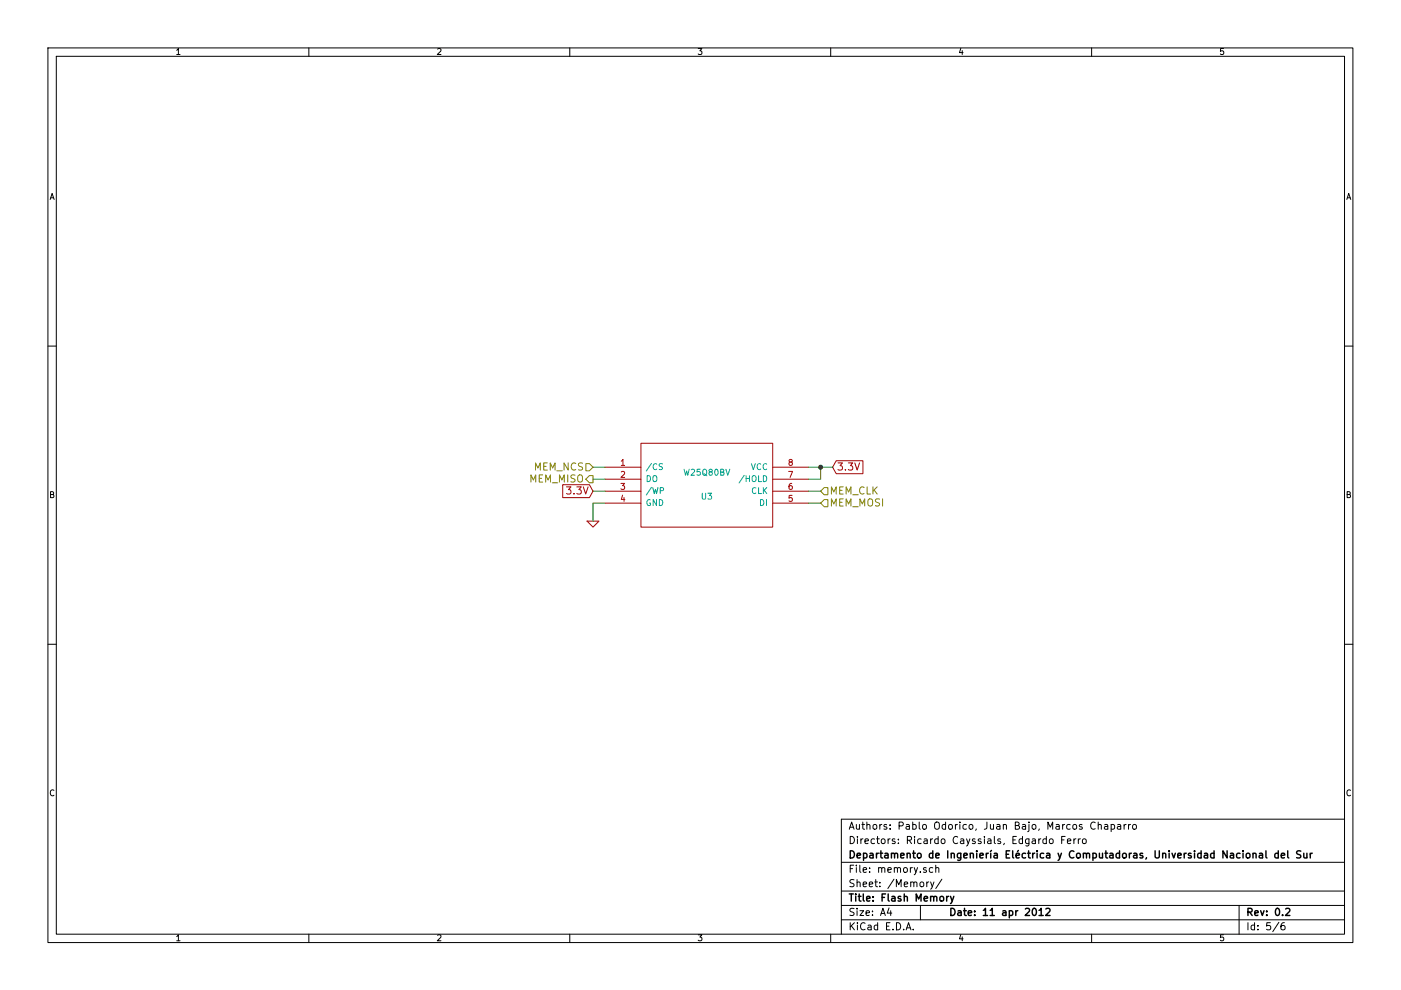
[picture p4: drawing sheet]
<svg xmlns="http://www.w3.org/2000/svg" width="297mm" height="210mm" viewBox="0 0 297 210" stroke-linecap="round" stroke-linejoin="round" font-family="sans-serif">
<g fill="none" stroke="#000" stroke-width=".21">
<path d="M10.2 10.2h276.6v189.6h-276.6zM11.9 11.9h273.2v186.2h-273.2zM37.5 10.7l.3-.4v1.3M37.5 11.6h.7M65.5 10.2v1.7M92.8 10.4l.5-.1 .2 .4-.8 .9h.8M120.8 10.2v1.7M148 10.3h.8l-.4 .5 .4 .1v.5l-.2 .2-.6-.2M176.1 10.2v1.7M203.7 10.2l-.3 1h.8M204 10.7v.9M231.4 10.2v1.7"/>
<path d="M259.4 10.3h-.6l-.1 .6 .2-.1 .5 .1v.5l-.2 .2-.5-.2M10.6 42.3l.4-1.3 .5 1.3M10.8 41.9h.6M285.5 42.3l.5-1.3 .4 1.3M285.7 41.9h.6M10.2 73.4h1.7M285.1 73.4h1.7M10.7 104.9l.6-.1v-.4l-.6-.2v1.3h.5l.2-.4-.2-.2M285.6 104.9l.6-.1v-.4l-.6-.2v1.3h.5l.2-.4-.2-.2M10.2 136.6h1.7M285.1 136.6h1.7M11.4 167.6a.55 .55 0 0 0-.7 .1 .55 .55 0 0 0 0 .7l.4 .3 .3-.1"/>
<path d="M180.1 175.8l.5-1.5 .5 1.5M180.2 175.4h.7M180.3 177.3a.77 .77 0 0 1 .9 .8 .77 .77 0 0 1-.9 .8zM181.6 174.8v.9l.4 .1 .2-.1M181.8 177.3v.2M181.8 177.9v1M182.2 174.8v1M182.5 177.9v1M182.7 174.8h.6M182.9 174.3v1.3l.4 .2M183 177.9l-.5 .3M183.4 178.4l.7-.2-.1-.3h-.4l-.2 .2 .1 .7h.5"/>
<path d="M183.8 175l.1-.1a.36 .36 0 0 1 .6 .1v.8M183.8 174.3v1.5M185.2 175l.2-.2 .4 .2v.7l-.2 .1-.4-.1zM185.4 177.9h-.4l-.3 .3 .1 .5 .2 .2 .4-.1M185.9 177.9h.5M186.1 177.3v1.4l.3 .2M186.5 174.8v1M186.9 178l.2-.1 .5 .1v.7l-.2 .2-.5-.2zM187 174.8l-.5 .3M188 174.9l-.4-.1-.2 .2 .1 .2 .5 .2v.3h-.6M188.3 177.9v1M188.7 177.9l-.4 .3"/>
<path d="M188.7 175.7v.1M188.7 174.9v.1M189.7 177.9h-.3l-.2 .2v.2l.5 .1v.4h-.5M190.5 178.7v.2M190.5 177.9v.2M190.6 175.1l.8-.1 .1-.2-.1-.4-.2-.1h-.6v1.5M192.2 174.9h.5l.1 .9M192.4 178.2l.7-.1 .2-.2-.1-.4-.2-.2h-.6v1.6M192.8 178.2l.5 .7M192.8 175.2l-.6 .1a.3 .3 0 0 0 .1 .5l.5-.1M193.5 174.9l.5-.1 .3 .3-.1 .6-.2 .1-.5-.1M193.5 174.3v1.5"/>
<path d="M193.9 177.3v.2M193.9 177.9v1M194.9 174.3v1.3l.2 .2M195.3 177.9h-.4l-.3 .3v.5l.3 .2 .4-.1M195.7 175l.2-.2 .4 .2v.7l-.2 .1-.4-.1zM195.9 177.9h.6l.1 1M196.6 178.2l-.7 .2a.3 .3 0 0 0 .2 .5l.5-.1M197.3 177.9v1M197.7 177.9l-.4 .3M198.2 174.5a.5 .5 0 0 1 .6-.2 .5 .5 0 0 1 .4 .5l-.1 .8-.3 .2a.53 .53 0 0 1-.7-.5zM198.9 177.9h-.4l-.3 .3v.5l.3 .2 .4-.1M198.9 177.3v1.6"/>
<path d="M199.6 178l.2-.1 .5 .1v.7l-.2 .2-.5-.2zM200.5 174.9l-.4-.1-.4 .3 .1 .6 .3 .1 .4-.1M200.5 174.3v1.5M201.2 175l.2-.2 .5 .2v.7l-.3 .1-.4-.1zM202.6 174.8v1M203 174.8l-.4 .3M203 177.5a.72 .72 0 0 0-1 .5 .72 .72 0 0 0 .7 .9l.3-.2M203.5 174.3v.1M203.5 174.8v1M203.7 177.9h.6v1M204.3 178.2l-.6 .2a.3 .3 0 0 0 .1 .5l.5-.1M204.9 174.9l-.4-.1-.3 .3v.6l.3 .1 .4-.1"/>
<path d="M204.9 177.9l.4 1M205.5 175l.3-.2 .4 .2v.7l-.2 .1-.5-.1zM205.6 177.9l-.5 1.3-.2 .2M206.7 177.9h-.3l-.3 .2 .1 .2 .5 .1v.4h-.6M207 175.7l-.2 .3M208 177.9h-.4l-.2 .2 .1 .2 .5 .1v.4h-.6M208.7 177.3v.2M208.7 177.9v1M209.2 174.3v1.3l-.5 .2M209.4 177.9h.6l.1 1M210 174.8l.1 .9 .3 .1 .2-.1M210.1 178.2l-.7 .2a.3 .3 0 0 0 .2 .5l.5-.1"/>
<path d="M210.6 174.8v1M210.8 177.3v1.4l.2 .2M211.4 174.9h.5l.1 .9M212 175.2l-.6 .1a.3 .3 0 0 0 .1 .5l.5-.1M212.1 177.9h-.3l-.3 .2 .1 .2 .5 .1v.4h-.6M212.7 175l.1-.1a.36 .36 0 0 1 .6 .1v.8M212.7 174.8v1M212.9 178.8l-.1 .3M214.8 178.1h.5M215.3 175h.6l.2-.3-.1-.3-.7-.1v1.5h.5l.3-.1 .1-.4-.4-.3M215.5 177.3h-.7v1.6h.7M216.8 177.9h-.4l-.3 .3v.5l.3 .2 .4-.1"/>
<path d="M216.8 174.9h.6v.9M216.8 177.3v1.6M217.4 175.2l-.6 .1a.3 .3 0 0 0 .1 .5l.5-.1M218.2 177.9v1.2l-.3 .3-.4-.1M218.2 177.9h-.5l-.3 .3 .1 .5 .2 .2 .5-.1M218.2 174.8v1.3l-.3 .2M218.2 174.3v.1M218.9 177.9h.6v1M218.9 175l.2-.2 .5 .2v.7l-.3 .1-.4-.1zM219.5 178.2l-.6 .2a.3 .3 0 0 0 .1 .5l.5-.1M220.2 177.9v1M220.3 175.7l-.1 .3"/>
<path d="M220.7 177.9l-.5 .3M221.8 177.9h-.4l-.3 .3 .1 .5 .2 .2 .4-.1M221.8 177.3v1.6M222.2 175.8v-1.5l.5 1.1 .5-1.1v1.5M222.6 178l.2-.1 .4 .1v.7l-.2 .2-.4-.2zM223.9 174.9h.6l.1 .9M224.6 175.2l-.7 .1a.3 .3 0 0 0 .2 .5l.5-.1M225.1 178.1h.5M225.3 174.8v1M225.7 174.8l-.4 .3M225.8 177.3h-.7v1.6M226.3 178.4l.8-.2-.1-.3h-.5l-.2 .2 .1 .7h.6"/>
<path d="M226.9 174.9l-.4-.1-.3 .3v.6l.3 .1 .4-.1M227.5 175l.3-.2 .4 .2v.7l-.2 .1-.5-.1zM227.7 177.9v1M228.1 177.9l-.4 .3M228.6 177.9v1M229.1 177.9l-.5 .3M229.4 174.9l-.3-.1-.3 .2 .1 .2 .5 .2v.3h-.6M229.6 178l.2-.1 .4 .1v.7l-.2 .2-.4-.2zM232.2 174.4a.72 .72 0 0 0-1 .5 .72 .72 0 0 0 .7 .9l.3-.1M232.8 175l.1-.1a.36 .36 0 0 1 .6 .1v.8M232.8 174.3v1.5M234.2 174.9h.6l.1 .9"/>
<path d="M234.9 175.2l-.7 .1a.3 .3 0 0 0 .2 .5l.5-.1M235.6 174.9l.4-.1 .3 .3-.1 .6-.2 .1-.4-.1M235.6 174.8v1.5M237 174.9h.5l.1 .9M237.6 175.2l-.6 .1a.3 .3 0 0 0 .1 .5l.5-.1M238.3 174.8v1M238.8 174.8l-.5 .3M239.3 174.8v1M239.7 174.8l-.4 .3M240.2 175l.2-.2 .5 .2v.7l-.3 .1-.4-.1zM285.1 173.7h-106.7v24.4M286.3 167.6a.55 .55 0 0 0-.7 .1 .55 .55 0 0 0 0 .7l.4 .3 .3-.1"/>
<path d="M37.5 198.6l.3-.4v1.3M37.5 199.5h.7M65.5 198.1v1.7M92.8 198.3l.5-.1 .2 .4-.8 .9h.8M120.8 198.1v1.7M148 198.2h.8l-.4 .5 .4 .1v.5l-.2 .2-.6-.2M176.1 198.1v1.7M178.4 182.8h106.7M178.4 188.9h106.7M178.4 195h106.7M178.4 192h106.7M180.3 195.6v1.6"/>
<path d="M180.3 184.2h.5M180.5 196.3l.7 .9M181 183.4h-.7v1.6M181.1 192.7l-.6-.1-.3 .3 .1 .3 .7 .3v.5l-.2 .1-.6-.1M181.1 186.6l-.6-.1-.3 .3 .1 .3 .7 .3v.5l-.2 .1-.6-.1M181.2 195.6l-.9 .9M181.6 183.4v.2M181.6 183.9v1.1M181.7 192.6v.1M181.7 187.1h.1a.36 .36 0 0 1 .6 .1v.8M181.7 186.5v1.5M181.7 193.1v1"/>
<path d="M181.8 195.6v.2M181.8 196.1v1.1M182.3 183.4v1.4l.2 .2M182.3 193.1h.8l-.8 1h.8M183 184.5l.7-.2v-.3l-.5-.1-.2 .3 .1 .7h.6M183 187.5l.7-.1v-.3l-.5-.1-.2 .2 .1 .7h.6M183.4 195.8a.72 .72 0 0 0-1 .5 .72 .72 0 0 0 .7 .9l.3-.2M183.6 193.6l.8-.1-.1-.3-.5-.1-.2 .2 .1 .7h.6M184 196.2h.6l.1 1M184.3 187.5l.7-.1v-.3l-.5-.1-.2 .2 .1 .7h.6M184.4 184.8v.2M184.4 184v.2"/>
<path d="M184.7 196.5l-.7 .1a.32 .32 0 0 0 .2 .6l.5-.1M185 194v.1M185 193.2v.1M185.5 187h.6M185.7 186.5v1.3l.4 .2M186.1 196.2l-.5-.1-.3 .3 .1 .6 .2 .2 .5-.1M186.1 195.6v1.6M186.3 184.1l.1-.1a.36 .36 0 0 1 .5 .2v.8M186.3 183.9v1.1M186.5 187.9v.1M186.5 187.1v.1M186.7 194.1l.5-1.5 .5 1.5"/>
<path d="M186.8 193.7h.8M186.9 184.2a.35 .35 0 0 1 .4-.3 .35 .35 0 0 1 .3 .3v.8M188 196.4h.5M188.2 184.5l.8-.2-.1-.3-.4-.1-.3 .3 .1 .7h.6M188.5 192.5l-.4 1.1h1M188.7 195.6h-.7v1.6h.7M188.8 193.1v1M189.3 197v.2M189.5 186.4l-1.3 2M189.6 184.1l.1-.1a.36 .36 0 0 1 .6 .2v.8M189.6 183.9v1.1M190 188v-1.5l.6 1.1 .5-1.1v1.5"/>
<path d="M190.1 195.6a.77 .77 0 0 1 .9 .8 .77 .77 0 0 1-.9 .8zM190.3 184.2a.35 .35 0 0 1 .3-.3 .35 .35 0 0 1 .3 .3v.8M191.6 197v.2M191.6 184.1l.3-.2 .4 .2v.7l-.2 .2-.5-.2zM191.7 187.5l.8-.1-.1-.3-.5-.1-.2 .2 .1 .7h.6M192.1 197.2l.5-1.6 .5 1.6M192.3 196.7h.7M193 183.9v1.1M193.1 187.1h.1a.36 .36 0 0 1 .6 .1v.8M193.1 187v1M193.4 183.9l-.4 .4M193.6 197v.2"/>
<path d="M193.8 187.2a.35 .35 0 0 1 .3-.2 .35 .35 0 0 1 .3 .2v.8M193.8 183.9l.4 1.1M194.5 183.9l-.5 1.4-.2 .2M195.1 184.8v.2M195.1 187.1l.3-.1 .4 .1v.8l-.2 .1-.5-.1zM195.1 192v3M196.4 184l-.4-.1-.2 .3 .1 .2 .5 .1v.4h-.6M196.5 187v1M196.9 187l-.4 .3M197.3 187l.4 1M197.8 184l-.5-.1-.3 .4 .1 .5 .2 .2 .5-.1M198 187l-.5 1.4-.2 .1"/>
<path d="M198.4 184.1l.1-.1a.36 .36 0 0 1 .6 .2v.8M198.4 183.4v1.6M199.7 186.4l-1.3 2M203.7 198.1l-.3 1h.8M204 198.6v.9M231.4 198.1v1.7M259.4 198.2h-.6l-.1 .6 .2-.1 .5 .1v.5l-.2 .2-.5-.2M262.7 192v6.1M264.6 195.6v1.6M266 196.2l-.4-.1-.3 .3v.6l.3 .2 .4-.1M266 195.6v1.6M266.7 197v.2"/>
<path d="M266.7 196.2v.2M269.3 195.6h-.7l-.1 .8 .3-.2 .5 .1 .1 .2-.1 .5-.2 .2-.6-.2M271.1 195.6l-1.3 1.9M272.3 195.6l-.4 .1a.99 .99 0 0 0 0 1.5l.5-.2 .1-.5-.3-.3-.5 .1-.1 .2"/>
</g>
<g fill="none" stroke="#000" stroke-width=".3">
<path d="M180.1 189.5h.8M180.3 180.4a.77 .77 0 0 1 .9 .8 .77 .77 0 0 1-.9 .7zM180.5 189.5v1.6M181.4 189.5v.2M181.4 190v1.1M181.7 181.4l.7-.1v-.3l-.5-.1-.2 .2 .1 .7h.6M182 190h.5M182.2 189.5v1.4l.3 .2M183 189.5v1.4l.3 .2M183.1 181l.4-.1 .3 .3-.1 .6-.2 .1-.4-.1M183.1 180.9v1.5M183.7 190.6l.8-.2-.1-.3-.4-.1-.3 .3 .1 .7h.6"/>
<path d="M184.5 181h.5l.1 .9M185.1 190.9v.2M185.1 190.1v.2M185.1 181.3l-.6 .1a.3 .3 0 0 0 .1 .5l.5-.1M185.8 180.9v1M186.3 180.9l-.5 .3M186.6 180.9h.5M186.8 180.4v1.3l.3 .2M187 190.3h.5M187.6 181h.6l.1 .9M187.8 189.5h-.8v1.6M188.3 181.3l-.7 .1a.3 .3 0 0 0 .2 .5l.5-.1"/>
<path d="M188.3 189.5v1.4l.2 .2M189 181.1l.1-.1a.36 .36 0 0 1 .6 .1v.8M189 180.9v1M189.1 190.1h.6l.1 1M189.7 181.1a.35 .35 0 0 1 .3-.2 .35 .35 0 0 1 .3 .2v.8M189.8 190.4l-.7 .2a.3 .3 0 0 0 .2 .5l.5-.1M191 181.4l.7-.1-.1-.3-.4-.1-.2 .2v.7h.6M191 190.1l-.4-.1-.2 .3 .1 .2 .5 .1v.4h-.6M191.7 190.2l.1-.1a.36 .36 0 0 1 .6 .2v.8M191.7 189.5v1.6M192.3 181.1l.1-.1a.36 .36 0 0 1 .6 .1v.8M192.3 180.9v1"/>
<path d="M193.5 180.9h.6M193.7 180.4v1.3l.4 .2M194.3 191.1v-1.6l.5 1.1 .5-1.1v1.6M194.6 181l.4-.1 .3 .3v.4l-.3 .3-.5-.3zM195.9 190.6l.8-.2-.1-.3-.4-.1-.3 .3 .1 .7h.6M197.3 190.2l.1-.1a.36 .36 0 0 1 .6 .2v.8M197.3 190v1.1M197.8 181l-.5-.1-.3 .3 .1 .6 .2 .1 .5-.1M197.8 180.4v1.5M198 190.3a.35 .35 0 0 1 .3-.3 .35 .35 0 0 1 .3 .3v.8M198.4 181.4l.7-.1v-.3l-.5-.1-.2 .2 .1 .7h.6M199.3 190.2l.3-.2 .4 .2v.7l-.2 .2-.5-.2z"/>
<path d="M200.7 190v1.1M200.9 180.4v1.5M201.1 190l-.4 .3M201.5 190l.4 1.1M201.6 192.6a.77 .77 0 0 1 .9 .7 .77 .77 0 0 1-.9 .8zM201.7 181.1l.1-.1a.36 .36 0 0 1 .5 .1v.8M201.7 180.9v1M202.2 190l-.5 1.4-.2 .2M203.1 193.2h.6l.1 .9M203.7 180.9v1.2l-.3 .3-.4-.1M203.7 181l-.4-.1-.3 .3v.6l.3 .1 .4-.1M203.8 193.5l-.7 .1a.3 .3 0 0 0 .2 .5l.5-.1"/>
<path d="M204.3 193.1h.6M204.3 181.4l.8-.1-.1-.3-.4-.1-.3 .2 .1 .7h.6M204.5 192.6v1.3l.4 .2M205.3 193.6l.7-.1-.1-.3-.4-.1-.2 .2 .1 .7h.5M205.7 181.1l.1-.1a.36 .36 0 0 1 .6 .1v.8M205.7 180.9v1M206.7 194v.1M206.7 193.2v.1M207.1 180.4v.1M207.1 180.9v1M207.7 181.4l.8-.1-.1-.3-.4-.1-.3 .2 .1 .7h.6M208.5 193l.4-.4v1.5"/>
<path d="M208.5 194.1h.9M209.1 180.9v1M209.6 180.9l-.5 .3M209.9 193l.5-.4v1.5M209.9 194.1h.9M210.1 180.9v1M210.2 180.3l-.2 .2M210.8 181h.6l.1 .9M211.5 181.3l-.7 .1a.3 .3 0 0 0 .1 .5l.6-.1M212.6 193.2h.6l.1 .9M213.3 193.5l-.7 .1a.3 .3 0 0 0 .2 .5l.5-.1M213.3 181.1h.5"/>
<path d="M214 193.2l.4-.1 .3 .3v.6l-.3 .1-.4-.1M214 193.1v1.5M214.1 180.4h-.8v1.5h.8M214.7 180.4v1.3l.2 .2M215.4 193.1v1M215.4 181.4l.8-.1-.1-.3-.5-.1-.2 .2 .1 .7h.6M215.8 193.1l-.4 .3M215.9 180.3l-.2 .2M217.4 192.7l.6-.1 .3 .4-1 1.1h1M217.4 181l-.4-.1-.3 .3 .1 .6 .2 .1 .4-.1M217.9 180.9h.6M218.1 180.4v1.3l.4 .2"/>
<path d="M218.9 180.9v1M219 192.7l.2-.1a.81 .81 0 0 1 .6 .7 .81 .81 0 0 1-.6 .8l-.2-.1-.2-.5zM219.4 180.9l-.5 .3M219.9 180.4v.1M219.9 180.9v1M220.3 193l.5-.4v1.5M220.3 194.1h.9M221.3 181l-.4-.1-.4 .3 .1 .6 .3 .1 .4-.1M221.7 192.7l.6-.1 .3 .4-.9 1.1h.9M221.9 181h.6l.1 .9M222.6 181.3l-.7 .1a.3 .3 0 0 0 .2 .5l.5-.1M224.3 180.9l.4 1"/>
<path d="M225 180.9l-.5 1.4-.2 .1M227.7 180.5a.72 .72 0 0 0-1 .5 .72 .72 0 0 0 .7 .9l.3-.1M228.3 181.1l.2-.2 .5 .2v.7l-.2 .1-.5-.1zM229.7 181.1l.1-.1a.36 .36 0 0 1 .6 .1v.8M229.7 180.9v1M230.4 181.1a.35 .35 0 0 1 .3-.2 .35 .35 0 0 1 .3 .2v.8M231.7 181l.5-.1 .3 .3-.1 .6-.2 .1-.5-.1M231.7 180.9v1.5M233.1 180.9l.1 .9 .3 .1 .3-.1M233.8 180.9v1M234.3 180.9h.5M234.5 180.4v1.3l.3 .2"/>
<path d="M235.3 181h.6l.1 .9M236 181.3l-.7 .1a.3 .3 0 0 0 .2 .5l.5-.1M237.4 181l-.5-.1-.3 .3 .1 .6 .2 .1 .5-.1M237.4 180.4v1.5M238.1 181.1l.2-.2 .4 .2v.7l-.2 .1-.4-.1zM239.4 180.9v1M239.9 180.9l-.5 .3M240.4 181h.6v.9M241 181.3l-.6 .1a.3 .3 0 0 0 .1 .5l.5-.1M242.3 181l-.4-.1-.2 .2 .1 .2 .5 .2v.3h-.6M243.1 181.8l-.2 .3M244.9 180.4v1.2l.3 .3h.3l.3-.3v-1.2"/>
<path d="M246.5 181.1l.1-.1a.36 .36 0 0 1 .6 .1v.8M246.5 180.9v1M247.9 180.4v.1M247.9 180.9v1M248.5 180.9l.3 1 .4-1M249.7 181.4l.7-.1v-.3l-.5-.1-.2 .2 .1 .7h.6M251.1 180.9v1M251.5 180.9l-.4 .3M252.5 181l-.3-.1-.3 .2 .1 .2 .5 .2v.3h-.6M253.3 180.4v.1M253.3 180.9v1M254.7 181l-.5-.1-.3 .3 .1 .6 .2 .1 .5-.1"/>
<path d="M254.7 180.4v1.5M255.4 181h.6v.9M256 181.3l-.6 .1a.3 .3 0 0 0 .1 .5l.5-.1M257.4 181l-.4-.1-.3 .3v.6l.3 .1 .4-.1M257.4 180.4v1.5M260.2 180.4v1.5l-.9-1.5v1.5M260.9 181h.6v.9M261.5 181.3l-.6 .1a.3 .3 0 0 0 .1 .5l.5-.1M262.9 181l-.4-.1-.3 .3 .1 .6 .2 .1 .4-.1M263.6 180.4v.1M263.6 180.9v1M264.4 181l.3-.1 .3 .3v.4l-.3 .3-.5-.3z"/>
<path d="M264.6 193.4l.7-.1 .2-.2-.1-.4-.2-.1h-.6v1.5M265 193.4l.5 .7M265.7 181.1v-.1a.36 .36 0 0 1 .6 .1v.8M265.7 180.9v1M266 193.6l.8-.1-.1-.3-.4-.1-.3 .2 .1 .7h.6M267 181h.6l.1 .9M267.3 193.1l.3 1 .4-1M267.7 181.3l-.7 .1a.3 .3 0 0 0 .2 .5l.5-.1M268.4 180.4v1.3l.2 .2M268.6 194v.1M268.6 193.2v.1M270.6 192.7l.2-.1a.81 .81 0 0 1 .5 .7 .81 .81 0 0 1-.5 .8l-.2-.1-.2-.5z"/>
<path d="M271 181l-.4-.1-.3 .3 .1 .6 .2 .1 .4-.1M271 180.4v1.5M271.7 181.4l.7-.1-.1-.3-.4-.1-.2 .2v.7h.6M271.9 194v.1M272.6 192.7l.6-.1 .3 .4-1 1.1h1M273 180.4v1.3l.3 .2M275.8 180.5l-.6-.1-.3 .3 .2 .4 .6 .2v.5l-.2 .1-.6-.1M276.4 180.9l.1 .9 .4 .1 .2-.1M277.1 180.9v1M277.8 180.9v1M278.2 180.9l-.4 .3"/>
</g>
<g fill="none" stroke="#a00000" stroke-width=".21">
<path d="M128.3 99.1h7.6M131.7 97.8l.4-.4v1.3M131.7 98.7h.7M135.9 94h27.9v17.8h-27.9zM163.8 99.1h7.7M167.2 99.9h.8l-.5 1.3M167.5 98l-.2-.2v-.3l.5-.1 .1 .1v.3l-.5 .2-.1 .2v.3l.2 .2h.3l.2-.2-.1-.4-.1-.1M177.3 97.7h5.7v2.7h-5.7l-.8-1.3zM177.7 98.1h.9l-.5 .6 .4 .2v.6l-.2 .2-.6-.2M179.2 99.5v.2M179.9 98.1h.9l-.5 .6 .4 .2v.6l-.2 .2-.6-.2M181.2 98.1l.5 1.6 .5-1.6"/>
<path d="M119.3 102.8h5.7l.7 1.3-.7 1.4h-5.7zM120.1 103.2h1l-.6 .6 .5 .2v.6l-.2 .1-.7-.1M121.7 104.6v.1M122.3 103.2h.9l-.5 .6 .5 .2v.6l-.3 .1-.6-.1M123.7 103.2l.5 1.5 .5-1.5M124.5 110.5h2.5l-1.3 1.3zM128.3 101.6h7.6M128.3 104.1h7.6M128.3 106.7h7.6M131.6 102.5h.8l-.4 .5 .4 .1v.5l-.2 .2-.6-.2M131.7 100.1l.5-.2 .2 .4-.8 .9h.8M132 105l-.3 .9h.8"/>
<path d="M132.3 105.5v.8M163.8 101.6h7.7M163.8 104.1h7.7M163.8 106.7h7.7M167.9 102.5h-.3l-.3 .3v.7l.2 .3 .4-.2 .1-.4-.2-.2h-.3l-.2 .2M167.9 105h-.6v.6l.2-.1 .4 .1v.6l-.1 .1-.5-.1"/>
</g>
<g fill="none" stroke="#00a0a0" stroke-width=".21">
<path d="M138.1 98.2l-1.1 1.7M139.2 98.4a.55 .55 0 0 0-.7 .1 .55 .55 0 0 0 0 .8l.4 .3 .3-.2M140.5 98.4l-.5-.1-.2 .1 .1 .5 .5 .2 .1 .2-.3 .3-.4-.1M145 99.5l.3 1.3 .3-.9 .2 .9 .3-1.3M146.6 99.6l.4-.1 .3 .4-.8 .9h.8M148.4 99.5h-.6v.6l.2-.1 .4 .1v.5l-.1 .2-.5-.2M149 99.7l.3-.2a.45 .45 0 0 1 .5 .4v.7l-.5 .2-.3-.4zM151.6 99.6l.2-.1a.67 .67 0 0 1 .5 .6 .67 .67 0 0 1-.5 .7l-.3-.5zM153.9 99.5l.4 1.3 .4-1.3M159.3 98.3l.4 1.3 .4-1.3M161.3 98.4a.55 .55 0 0 0-.7 .1 .55 .55 0 0 0 0 .8l.3 .3 .4-.2M162.6 98.4a.55 .55 0 0 0-.8 .1 .55 .55 0 0 0 0 .8l.4 .3 .4-.2"/>
<path d="M137.2 100.8a.64 .64 0 0 1 .7 .7 .64 .64 0 0 1-.7 .6zM137.9 106a.59 .59 0 0 0-.7 .6 .59 .59 0 0 0 .7 .5v-.4h-.2M138.1 103.3l-1.1 1.7M138.4 103.4l.3 1.2 .3-.8 .2 .8 .3-1.2M138.5 101l.2-.2a.45 .45 0 0 1 .6 .5l-.1 .6-.5 .2-.3-.4zM139.2 105.9v1.3l-.7-1.3v1.3M139.8 105.9a.64 .64 0 0 1 .7 .7 .64 .64 0 0 1-.7 .6zM140 104h.6v-.5l-.6-.1v1.2M148.9 104.6v1l.2 .2h.4l.1-.2v-1M149.2 100.5l.7 .4M150.1 104.6h.8l-.5 .5 .4 .1v.5l-.2 .1-.5-.1M150.5 100.1l-.1-.2v-.3l.4-.1 .2 .1v.3l-.6 .2-.1 .2v.2l.2 .3h.3l.2-.3v-.3l-.2-.1"/>
<path d="M152.8 100.1h.5l.1-.5-.6-.1v1.3h.5l.2-.4-.3-.3M157.8 100.8l-1.1 1.6M158.2 100.8v1.3M158.2 101.4h.7M158.9 100.8v1.3M159.5 101l.2-.2a.45 .45 0 0 1 .6 .5l-.1 .6-.5 .2-.2-.4zM160.3 103.5a.55 .55 0 0 0-.8 .1 .55 .55 0 0 0 .1 .7l.3 .3 .4-.1M160.8 103.4v1.2h.6M160.8 100.8v1.3h.6M161.2 105.9a.64 .64 0 0 1 .8 .7 .64 .64 0 0 1-.8 .6zM161.8 100.8a.64 .64 0 0 1 .8 .7 .64 .64 0 0 1-.8 .6zM161.8 103.4v1.2"/>
<path d="M162 103.9l.6 .7M162.5 105.9v1.3M162.6 103.4l-.8 .7"/>
</g>
<g fill="none" stroke="#808000" stroke-width=".21">
<path d="M113.5 99.7v-1.6l.5 1.1 .6-1.1v1.6M115.3 98.9h.5M116 98.1h-.7v1.6h.7M116.7 99.7v-1.6l.5 1.1 .5-1.1v1.6M118.1 99.8h1.1M120.5 98.1v1.6l-.9-1.6v1.6M122.1 98.3a.72 .72 0 0 0-1 .5 .72 .72 0 0 0 .7 .9l.3-.2M123.5 98.2l-.6-.1-.3 .4 .2 .3 .6 .3v.4l-.2 .2-.6-.1M124.2 98.3h.8l.7 .8-.7 .7h-.8zM112.6 102.2v-1.5l.5 1.1 .5-1.1v1.5M114.3 101.4h.5M115.1 100.7h-.8v1.5h.8"/>
<path d="M115.7 102.2v-1.5l.5 1.1 .5-1.1v1.5M117.1 102.4h1.2M118.6 102.2v-1.5l.5 1.1 .5-1.1v1.5M120.4 100.7v1.5M121.9 100.8l-.6-.1-.3 .3 .2 .3 .6 .3v.5l-.2 .1-.6-.1M122.6 100.9a.5 .5 0 0 1 .5-.2 .5 .5 0 0 1 .4 .5l-.1 .8-.3 .2a.53 .53 0 0 1-.6-.5zM125 100.8h.7v1.6h-.7l-.8-.8zM174.8 103.4h.7v1.5h-.7l-.8-.8zM174.8 105.9h.7v1.5h-.7l-.8-.7zM176.3 104.7v-1.5l.5 1.1 .5-1.1v1.5M176.3 107.3v-1.5l.5 1.1 .5-1.1v1.5M178 104h.5"/>
<path d="M178 106.5h.5M178.8 103.2h-.8v1.5h.8M178.8 105.8h-.8v1.5h.8M179.4 104.7v-1.5l.5 1.1 .5-1.1v1.5M179.4 107.3v-1.5l.5 1.1 .5-1.1v1.5M180.8 104.9h1.2M180.8 107.4h1.2M182.3 107.3v-1.5l.5 1.1 .5-1.1v1.5M183.2 103.4a.72 .72 0 0 0-1 .5 .72 .72 0 0 0 .7 .8l.3-.1M183.8 103.2v1.5h.8M184.1 106a.5 .5 0 0 1 .6-.2 .5 .5 0 0 1 .3 .5v.8l-.3 .2a.53 .53 0 0 1-.7-.5zM185.1 103.2v1.5"/>
<path d="M185.3 103.9l.7 .8M186 103.2l-.9 .9M186.5 105.8h-.6l-.3 .3 .2 .3 .6 .3v.5l-.2 .1-.6-.1M187.1 105.8v1.5"/>
</g>
<path d="M171.5 99.1h5M174 99.1v2.5h-2.5M125.7 104.1h2.6" fill="none" stroke="#00a000" stroke-width=".21"/>
<circle cx="174" cy="99.1" r=".41" fill="#00a000"/>
<circle cx="174" cy="99.1" r=".41" fill="none" stroke="#00a000" stroke-width=".21"/>
<circle cx="174" cy="99.1" r=".41" fill="#00a000"/>
<g fill="none" stroke="#00a000" stroke-width=".21">
<path d="M125.7 99.1h2.6M125.7 101.6h2.6M128.3 106.7h-2.6v3.8M171.5 104.1h2.5M171.5 106.7h2.5"/>
<circle cx="174" cy="99.1" r=".41"/>
</g>
</svg>
